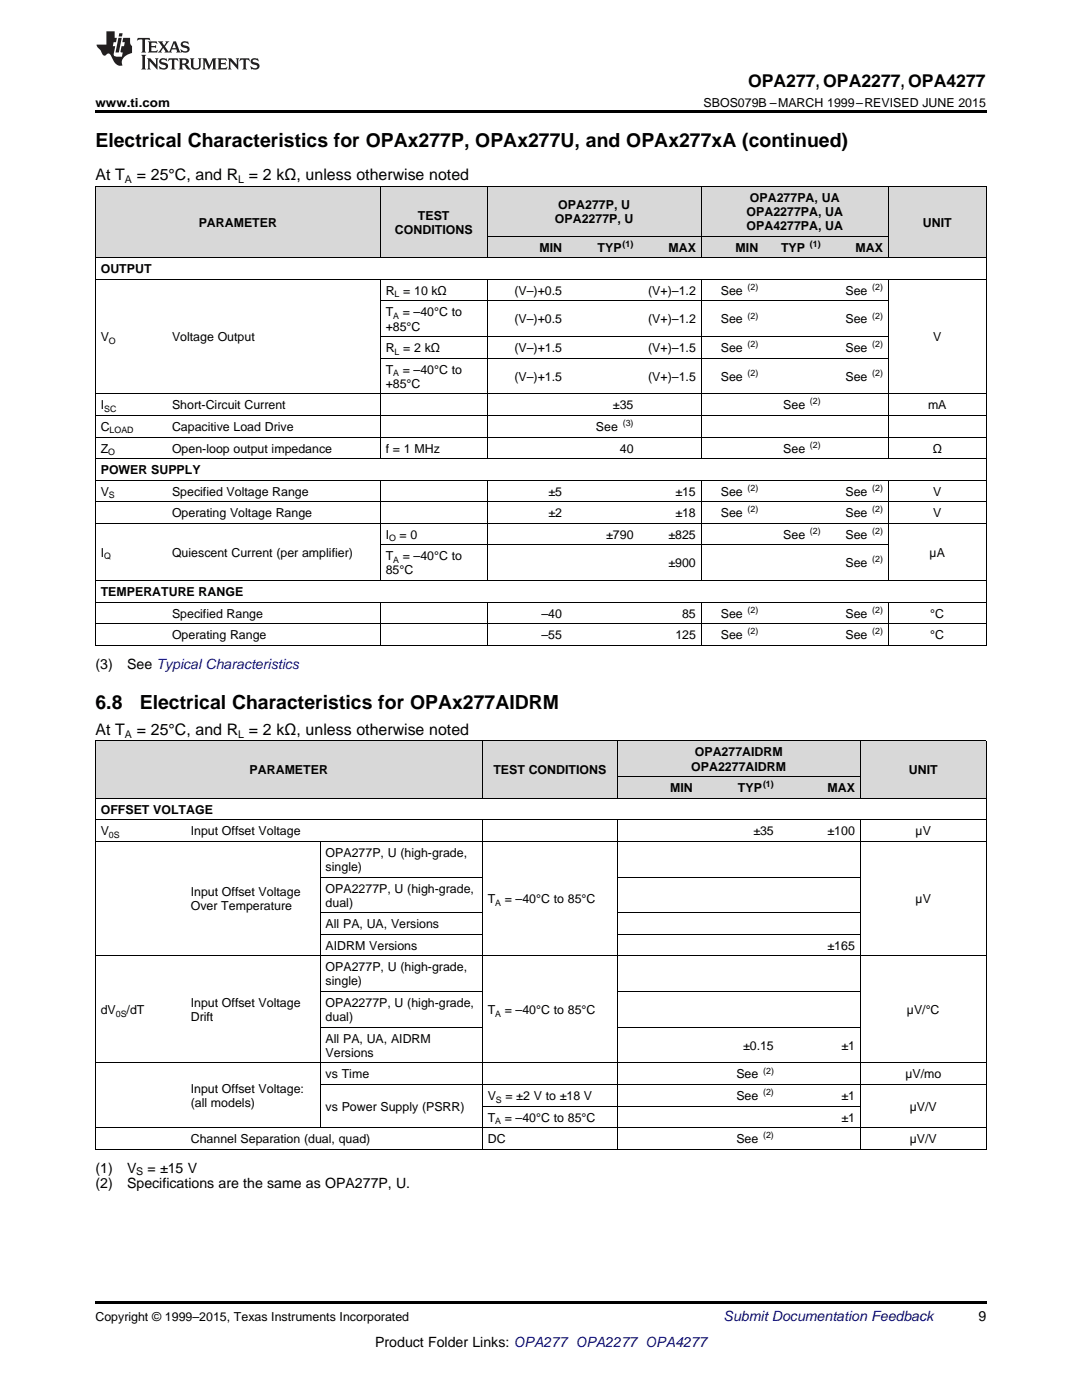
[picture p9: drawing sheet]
<svg xmlns="http://www.w3.org/2000/svg" width="216mm" height="279mm" viewBox="0 0 216 279" stroke-linecap="round" stroke-linejoin="round" font-family="sans-serif">
<defs><g id="words">
<g font-size="3.9">
<text x="19" y="29.3">Electrical Characteristics for OPAx277P, OPAx277U, and OPAx277xA (continued)</text>
<text x="19" y="141.5">6.8</text>
<text x="27.9" y="141.5">Electrical Characteristics for OPAx277AIDRM</text>
</g>
<text font-size="3.5" x="149.3" y="17.3">OPA277, OPA2277, OPA4277</text>
<g font-size="3.2">
<text x="19" y="36">At T</text>
<text x="27.3" y="36">= 25°C, and R = 2 kΩ, unless otherwise noted</text>
<text x="19" y="146.6">At T</text>
<text x="27.3" y="146.6">= 25°C, and R = 2 kΩ, unless otherwise noted</text>
</g>
<g font-size="2.8">
<text x="19" y="133.4">(3)</text>
<text x="25.4" y="133.4">See Typical Characteristics</text>
<text x="19" y="234">(1)</text>
<text x="25.4" y="234">V</text>
<text x="29.5" y="234">= ±15 V</text>
<text x="19" y="237.2">(2)</text>
<text x="25.4" y="237.2">Specifications are the same as OPA277P, U.</text>
<text x="195.3" y="263.6">9</text>
<text x="74.9" y="268.9">Product Folder Links: OPA277 OPA2277 OPA4277</text>
</g>
<text font-size="2.8" fill="#0000c8" x="144.4" y="263.6">Submit Documentation Feedback</text>
<g font-size="2.5">
<text x="19" y="21.4">www.ti.com</text>
<text x="140.4" y="21.4">SBOS079B –MARCH 1999–REVISED JUNE 2015</text>
<text x="111.4" y="41.7">OPA277P, U</text>
<text x="149.6" y="40.3">OPA277PA, UA</text>
<text x="39.7" y="45.3">PARAMETER</text>
<text x="78.8" y="46.7">CONDITIONS</text>
<text x="83.4" y="43.9">TEST</text>
<text x="110.7" y="44.5">OPA2277P, U</text>
<text x="149" y="43.1">OPA2277PA, UA</text>
<text x="149" y="45.9">OPA4277PA, UA</text>
<text x="184.1" y="45.3">UNIT</text>
<text x="107.7" y="50.2">MIN</text>
<text x="119.2" y="50.2">TYP</text>
<text x="133.4" y="50.2">MAX</text>
<text x="146.8" y="50.2">MIN</text>
<text x="155.9" y="50.2">TYP</text>
<text x="170.7" y="50.2">MAX</text>
<text x="20.1" y="54.5">OUTPUT</text>
<text x="77" y="58.8">R = 10 kΩ</text>
<text x="102.7" y="58.8">(V–)+0.5</text>
<text x="129.3" y="58.8">(V+)–1.2</text>
<text x="143.8" y="58.8">See</text>
<text x="168.7" y="58.8">See</text>
<text x="77" y="63.1">T</text>
<text x="77" y="66">+85°C</text>
<text x="80.4" y="63.1">= –40°C to</text>
<text x="102.7" y="64.6">(V–)+0.5</text>
<text x="129.3" y="64.6">(V+)–1.2</text>
<text x="143.8" y="64.6">See</text>
<text x="168.7" y="64.6">See</text>
<text x="20.1" y="68.1">V</text>
<text x="34.3" y="68.1">Voltage Output</text>
<text x="77" y="70.3">R = 2 kΩ</text>
<text x="102.7" y="70.3">(V–)+1.5</text>
<text x="129.3" y="70.3">(V+)–1.5</text>
<text x="143.8" y="70.3">See</text>
<text x="168.7" y="70.3">See</text>
<text x="186.2" y="68.1">V</text>
<text x="77" y="74.6">T</text>
<text x="77" y="77.4">+85°C</text>
<text x="80.4" y="74.6">= –40°C to</text>
<text x="102.7" y="76">(V–)+1.5</text>
<text x="129.3" y="76">(V+)–1.5</text>
<text x="143.8" y="76">See</text>
<text x="168.7" y="76">See</text>
<text x="20.1" y="81.7">I</text>
<text x="34.3" y="81.7">Short-Circuit Current</text>
<text x="122.3" y="81.7">±35</text>
<text x="156.3" y="81.7">See</text>
<text x="185.2" y="81.7">mA</text>
<text x="20.1" y="86">C</text>
<text x="34.3" y="86">Capacitive Load Drive</text>
<text x="118.9" y="86">See</text>
<text x="20.1" y="90.3">Z</text>
<text x="20.1" y="94.6">POWER SUPPLY</text>
<text x="34.3" y="90.3">Open-loop output impedance</text>
<text x="77" y="90.3">f = 1 MHz</text>
<text x="123.7" y="90.3">40</text>
<text x="156.3" y="90.3">See</text>
<text x="186.1" y="90.3">Ω</text>
<text x="20.1" y="98.9">V</text>
<text x="34.3" y="98.9">Specified Voltage Range</text>
<text x="109.5" y="98.9">±5</text>
<text x="134.8" y="98.9">±15</text>
<text x="143.8" y="98.9">See</text>
<text x="168.7" y="98.9">See</text>
<text x="186.2" y="98.9">V</text>
<text x="34.3" y="103.2">Operating Voltage Range</text>
<text x="77" y="107.5">I</text>
<text x="79.7" y="107.5">= 0</text>
<text x="109.5" y="103.2">±2</text>
<text x="121" y="107.5">±790</text>
<text x="133.4" y="107.5">±825</text>
<text x="134.8" y="103.2">±18</text>
<text x="143.8" y="103.2">See</text>
<text x="156.3" y="107.5">See</text>
<text x="168.7" y="103.2">See</text>
<text x="168.7" y="107.5">See</text>
<text x="186.2" y="103.2">V</text>
<text x="20.1" y="111.1">I</text>
<text x="34.3" y="111.1">Quiescent Current (per amplifier)</text>
<text x="77" y="111.8">T</text>
<text x="80.4" y="111.8">= –40°C to</text>
<text x="133.4" y="113.2">±900</text>
<text x="168.7" y="113.2">See</text>
<text x="185.5" y="111.1">µA</text>
<text x="20.1" y="119">TEMPERATURE RANGE</text>
<text x="77" y="114.7">85°C</text>
<text x="34.3" y="123.3">Specified Range</text>
<text x="108.1" y="123.3">–40</text>
<text x="136.1" y="123.3">85</text>
<text x="143.8" y="123.3">See</text>
<text x="168.7" y="123.3">See</text>
<text x="185.6" y="123.3">°C</text>
<text x="34.3" y="127.6">Operating Range</text>
<text x="108.1" y="127.6">–55</text>
<text x="134.8" y="127.6">125</text>
<text x="143.8" y="127.6">See</text>
<text x="168.7" y="127.6">See</text>
<text x="185.6" y="127.6">°C</text>
<text x="49.8" y="154.5">PARAMETER</text>
<text x="98.5" y="154.5">TEST CONDITIONS</text>
<text x="137.9" y="153.8">OPA2277AIDRM</text>
<text x="138.6" y="151">OPA277AIDRM</text>
<text x="181.4" y="154.5">UNIT</text>
<text x="133.7" y="158.1">MIN</text>
<text x="147.2" y="158.1">TYP</text>
<text x="165.1" y="158.1">MAX</text>
<text x="20.1" y="162.4">OFFSET VOLTAGE</text>
<text x="20.1" y="166.7">V</text>
<text x="38.1" y="166.7">Input Offset Voltage</text>
<text x="150.3" y="166.7">±35</text>
<text x="165.1" y="166.7">±100</text>
<text x="182.7" y="166.7">µV</text>
<text x="65" y="171">OPA277P, U (high-grade,</text>
<text x="65" y="173.8">single)</text>
<text x="38.1" y="178.9">Input Offset Voltage</text>
<text x="65" y="178.1">OPA2277P, U (high-grade,</text>
<text x="38.1" y="181.7">Over Temperature</text>
<text x="65" y="180.9">dual)</text>
<text x="65" y="185.2">All PA, UA, Versions</text>
<text x="97.3" y="180.3">T</text>
<text x="100.7" y="180.3">= –40°C to 85°C</text>
<text x="182.7" y="180.3">µV</text>
<text x="65" y="189.5">AIDRM Versions</text>
<text x="165.1" y="189.5">±165</text>
<text x="65" y="193.9">OPA277P, U (high-grade,</text>
<text x="65" y="196.7">single)</text>
<text x="20.1" y="202.4">dV</text>
<text x="25.3" y="202.4">/dT</text>
<text x="38.1" y="201">Input Offset Voltage</text>
<text x="38.1" y="203.8">Drift</text>
<text x="65" y="201">OPA2277P, U (high-grade,</text>
<text x="65" y="203.8">dual)</text>
<text x="97.3" y="202.4">T</text>
<text x="100.7" y="202.4">= –40°C to 85°C</text>
<text x="181" y="202.4">µV/°C</text>
<text x="65" y="208.1">All PA, UA, AIDRM</text>
<text x="148.3" y="209.5">±0.15</text>
<text x="167.9" y="209.5">±1</text>
<text x="65" y="210.9">Versions</text>
<text x="65" y="215.2">vs Time</text>
<text x="146.9" y="215.2">See</text>
<text x="180.7" y="215.2">µV/mo</text>
<text x="38.1" y="218.1">Input Offset Voltage:</text>
<text x="38.1" y="220.9">(all models)</text>
<text x="65" y="221.7">vs Power Supply (PSRR)</text>
<text x="97.3" y="219.5">V</text>
<text x="100.9" y="219.5">= ±2 V to ±18 V</text>
<text x="146.9" y="219.5">See</text>
<text x="167.9" y="219.5">±1</text>
<text x="181.5" y="221.7">µV/V</text>
<text x="97.3" y="223.8">T</text>
<text x="100.7" y="223.8">= –40°C to 85°C</text>
<text x="167.9" y="223.8">±1</text>
<text x="38.1" y="228.1">Channel Separation (dual, quad)</text>
<text x="97.3" y="228.1">DC</text>
<text x="146.9" y="228.1">See</text>
<text x="181.5" y="228.1">µV/V</text>
<text x="19" y="263.6">Copyright © 1999–2015, Texas Instruments Incorporated</text>
</g>
<g font-size="2.1">
<text x="24.9" y="36.6">A</text>
<text x="47.6" y="36.6">L</text>
<text x="24.9" y="147.3">A</text>
<text x="47.6" y="147.3">L</text>
<text x="27.2" y="234.6">S</text>
</g>
<g font-size="1.8">
<text x="124.2" y="49.2">(1)</text>
<text x="161.6" y="49.2">(1)</text>
<text x="78.7" y="59.3">L</text>
<text x="149.2" y="57.9">(2)</text>
<text x="174" y="57.9">(2)</text>
<text x="78.5" y="63.6">A</text>
<text x="149.2" y="63.6">(2)</text>
<text x="174" y="63.6">(2)</text>
<text x="21.7" y="68.6">O</text>
<text x="78.7" y="70.8">L</text>
<text x="149.2" y="69.3">(2)</text>
<text x="174" y="69.3">(2)</text>
<text x="78.5" y="75.1">A</text>
<text x="149.2" y="75">(2)</text>
<text x="174" y="75">(2)</text>
<text x="20.8" y="82.2">SC</text>
<text x="161.6" y="80.7">(2)</text>
<text x="21.9" y="86.5">LOAD</text>
<text x="124.3" y="85">(3)</text>
<text x="161.6" y="89.3">(2)</text>
<text x="21.6" y="90.8">O</text>
<text x="21.7" y="99.4">S</text>
<text x="149.2" y="97.9">(2)</text>
<text x="174" y="97.9">(2)</text>
<text x="149.2" y="102.2">(2)</text>
<text x="161.6" y="106.5">(2)</text>
<text x="174" y="102.2">(2)</text>
<text x="174" y="106.5">(2)</text>
<text x="20.8" y="111.6">Q</text>
<text x="77.6" y="108">O</text>
<text x="78.5" y="112.3">A</text>
<text x="174" y="112.3">(2)</text>
<text x="149.2" y="122.3">(2)</text>
<text x="174" y="122.3">(2)</text>
<text x="149.2" y="126.6">(2)</text>
<text x="174" y="126.6">(2)</text>
<text x="152.3" y="157.1">(1)</text>
<text x="21.7" y="167.2">0S</text>
<text x="98.8" y="180.8">A</text>
<text x="23.1" y="202.9">0S</text>
<text x="98.8" y="202.9">A</text>
<text x="152.3" y="214.2">(2)</text>
<text x="99" y="220">S</text>
<text x="152.3" y="218.5">(2)</text>
<text x="98.8" y="224.3">A</text>
<text x="152.3" y="227.2">(2)</text>
</g>
</g></defs>
<g fill="#d8d8d8">
<path d="M19 147.9h18v11.4h-18z"/>
<path d="M37 147.9h26.9v11.4h-26.9z"/>
<path d="M63.9 147.9h32.4v11.4h-32.4z"/>
<path d="M96.3 147.9h26.9v11.4h-26.9z"/>
<path d="M123.2 155h16.1v4.3h-16.1z"/>
<path d="M139.3 155h16.2v4.3h-16.2z"/>
<path d="M155.5 155h16.2v4.3h-16.2z"/>
<path d="M171.7 147.9h25.1v11.4h-25.1z"/>
<path d="M123.2 147.9h16.1v7.1h-16.1z"/>
<path d="M139.3 147.9h16.2v7.1h-16.2z"/>
<path d="M155.5 147.9h16.2v7.1h-16.2z"/>
<path d="M19 37.3h14.3v14.2h-14.3z"/>
<path d="M33.3 37.3h19.5v14.2h-19.5z"/>
<path d="M52.8 37.3h23.1v14.2h-23.1z"/>
<path d="M75.9 37.3h21.4v14.2h-21.4z"/>
<path d="M97.3 47.2h16v4.3h-16z"/>
<path d="M113.3 47.2h14.2v4.3h-14.2z"/>
<path d="M127.5 47.2h12.4v4.3h-12.4z"/>
<path d="M139.9 47.2h12.5v4.3h-12.5z"/>
<path d="M152.4 47.2h12.4v4.3h-12.4z"/>
<path d="M164.8 47.2h12.5v4.3h-12.5z"/>
<path d="M177.3 37.3h19.5v14.2h-19.5z"/>
<path d="M97.3 37.3h16v9.9h-16z"/>
<path d="M113.3 37.3h14.2v9.9h-14.2z"/>
<path d="M127.5 37.3h12.4v9.9h-12.4z"/>
<path d="M139.9 37.3h12.5v9.9h-12.5z"/>
<path d="M152.4 37.3h12.4v9.9h-12.4z"/>
<path d="M164.8 37.3h12.5v9.9h-12.5z"/>
</g>
<path d="M19 22h177.8v.5h-177.8zM19 259.7h177.8v.5h-177.8z" fill="#000"/>
<g fill="none" stroke="#000" stroke-width=".2">
<path d="M19 37.2h177.8v91.6M19.1 37.2v91.6M75.9 37.2v14.3M97.2 37.2v14.3M139.9 37.2v14.3M177.2 37.2v14.3M19 55.8h177.8M19 51.5h177.8M75.9 55.8v35.8M97.2 55.8v35.8M97.3 47.1h80M139.9 55.8v35.8"/>
<path d="M177.2 55.8v35.8M19 78.6h177.8M75.9 71.5h101.3M75.9 67.2h101.3M75.9 60.1h101.3M19 95.8h177.8M19 91.5h177.8M19 87.2h177.8M19 82.9h177.8M75.9 95.9v20M97.2 95.9v20M139.9 95.9v20"/>
<path d="M177.2 95.9v20M19 115.9h177.8M19 104.4h177.8M19 100.1h177.8M75.9 108.7h101.3M19 128.8h177.8M19 124.5h177.8M19 120.2h177.8M75.9 120.2v8.6M97.2 120.2v8.6M139.9 120.2v8.6M177.2 120.2v8.6"/>
<path d="M19 159.3h177.8M19 147.9h177.8M19.1 147.9v81.5M96.2 147.9v11.4M123.1 147.9v11.4M123.2 155h48.5M171.6 147.9v11.4M196.8 147.9v81.5M19 167.9h177.8M19 163.6h177.8M63.9 167.9v57.2M63.9 175h32.3"/>
<path d="M96.2 163.6v65.8M123.1 163.6v65.8M123.2 175h48.5M171.6 163.6v65.8M19 190.8h177.8M63.9 197.9h32.3M63.9 186.5h32.3M63.9 182.2h32.3M123.2 197.9h48.5M123.2 186.5h48.5M123.2 182.2h48.5M19 212.1h177.8"/>
<path d="M63.9 216.4h132.9M63.9 205h32.3M123.2 205h48.5M19 229.4h177.8M19 225.1h177.8M96.3 220.8h75.4"/>
</g>
<g fill="#231f20">
<path d="M27.5 7.6l-.1 .5 .4-.2h.6v.1v2.1l-.2 .4h1l-.3-.4v-2.1l.1-.1h.5l.5 .2-.2-.5zM29.5 8.3l.2 .3v1.5l-.2 .4h1.8l.2-.6a1.04 1.04 0 0 1-1.3 .2v-.7h.6l.3 .2v-.6l-.3 .2h-.6v-.6l.8-.1 .4 .3-.2-.5zM31.5 8.3l.9 1.1-.9 1.1h.8l-.2-.2 .5-.7 .4 .7-.2 .2h1.5l-.1-.2 .1-.4h.9l.1 .4-.2 .2h1l-.3-.3-.7-1.9h-.5l-.9 2-.8-1 .9-1h-.8l.1 .3-.3 .5-.4-.6 .2-.2zM34.7 8.6l.4 1h-.7zM36.3 8.4a.63 .63 0 0 0-.2 .7 .63 .63 0 0 0 .6 .4l.6 .2 .1 .2a.75 .75 0 0 1-.7 .4 .75 .75 0 0 1-.6-.5l.1 .7 .1-.1a1.11 1.11 0 0 0 1.5-.6 1.13 1.13 0 0 0-1.2-.8l-.1-.4a1.04 1.04 0 0 1 1.2 .2l-.2-.5-.1 .1-.5-.2zM28.2 10.9l.2 .4v2.2l-.2 .4h1l-.3-.4v-2.2l.3-.4zM29.3 11.6l.3 .4v1.5l-.3 .4h.8l-.2-.4v-1.3l1.5 1.7v-1.9l.2-.4h-.7l.2 .4v.9l-1.1-1.3zM32 11.8a.62 .62 0 0 0-.2 .7 .62 .62 0 0 0 .6 .4l.6 .1 .1 .3a.76 .76 0 0 1-.7 .3 .76 .76 0 0 1-.6-.4l.1 .7 .1-.1a1.11 1.11 0 0 0 1.5-.6 1.13 1.13 0 0 0-1.2-.8l-.1-.4a1.04 1.04 0 0 1 1.2 .2l-.2-.6-.1 .1-.5-.1zM33.7 11.6l-.2 .6a.61 .61 0 0 1 .8-.3v1.6l-.2 .4h.9l-.2-.4v-1.6a.63 .63 0 0 1 .8 .3l-.2-.6zM35.6 11.6l.3 .4v1.5l-.3 .4h1l-.2-.2v-.8l.5 .2a.76 .76 0 0 0 1.2 .7l-1-1a.58 .58 0 0 0 .6-.5 .58 .58 0 0 0-.5-.6zM36.4 11.9h.1a.45 .45 0 0 1 .5 .1 .45 .45 0 0 1 .1 .5l-.7 .2zM37.9 11.6l.2 .2a2.17 2.17 0 0 0 .3 1.9 .99 .99 0 0 0 1.6-.6v-1.1l.2-.4h-.7l.2 .2a1.92 1.92 0 0 1-.2 1.8 .6 .6 0 0 1-.9-.5v-1.1l.2-.4zM40.4 11.6l.2 .4v1.5l-.2 .4h.7l-.2-.4v-1.4l.8 1.8 .8-1.8v1.4l-.2 .4h.9l-.2-.4v-1.5l.2-.4h-.8l-.6 1.5-.6-1.5zM43.4 11.6l.2 .4v1.5l-.2 .4h1.8l.2-.6a1.04 1.04 0 0 1-1.3 .1v-.6h.5l.4 .2v-.6l-.4 .2h-.5v-.7h.8l.3 .3-.1-.6zM45.5 11.6l.2 .4v1.5l-.2 .4h.7l-.2-.4v-1.3l1.5 1.7v-1.9l.2-.4h-.7l.2 .4v.9l-1.1-1.3zM47.9 11.6l-.1 .6a.61 .61 0 0 1 .8-.3v1.6l-.3 .4h1l-.3-.4 .1-1.6a.63 .63 0 0 1 .7 .3l-.1-.6zM50.2 11.8a.62 .62 0 0 0-.2 .7 .62 .62 0 0 0 .6 .4l.6 .1 .2 .3a.76 .76 0 0 1-.8 .3 .76 .76 0 0 1-.6-.4l.1 .7 .2-.1a1.11 1.11 0 0 0 1.5-.6 1.13 1.13 0 0 0-1.3-.8l-.1-.4a1.04 1.04 0 0 1 1.2 .2l-.1-.6-.2 .1-.5-.1z"/>
<path d="M21.2 6.3v2.6h-1.9l.1 .4 .7 .9a.91 .91 0 0 0 1 .8 .56 .56 0 0 1 .5-.3 .56 .56 0 0 1 .5 .3l.4 .8a1.53 1.53 0 0 0 1.9 1.2 1.54 1.54 0 0 1 1-2.1l.9-.3v-1.4a1.52 1.52 0 0 1-.3-1.6h-1.4l-.2 .8h.5l-.2 .8h-.4l-.2 1v.2l.4 .1-.2 .8a1.93 1.93 0 0 1-1.6-.3l.3-1.8h-.5l.2-.8h.4l.2-.8h-.4v-1.3zM23.6 7.6l-.6 2.9h.7l.6-2.9zM23.8 6.6l-.1 .7h.6l.2-.7z"/>
</g>
<use href="#words"/>
</svg>
